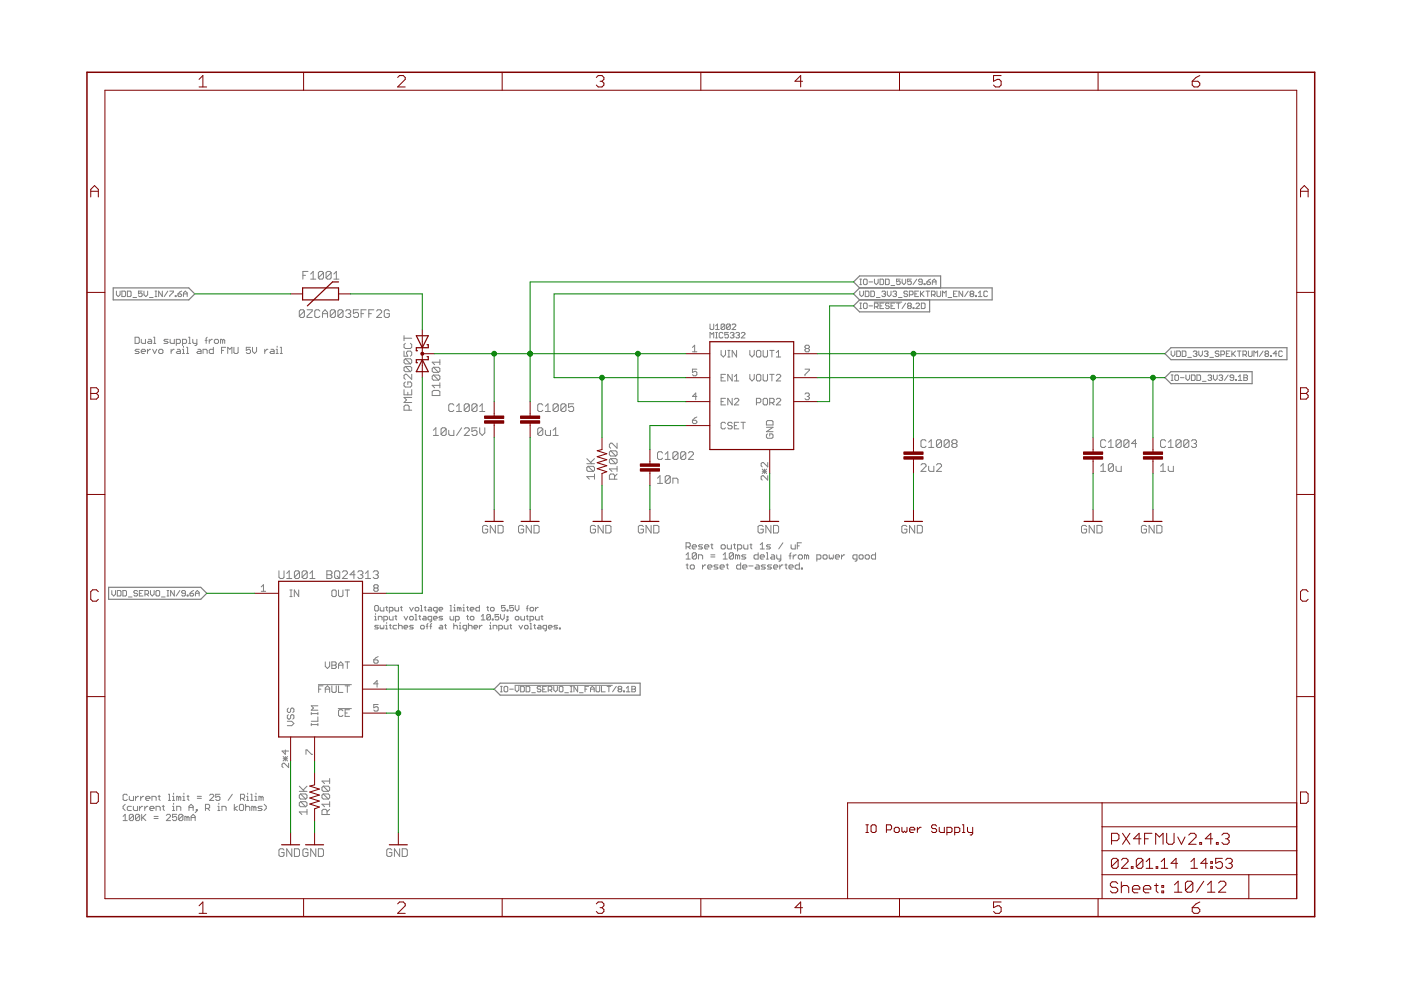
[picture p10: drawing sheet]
<svg xmlns="http://www.w3.org/2000/svg" width="297mm" height="210mm" viewBox="0 0 297 210" stroke-linecap="round" stroke-linejoin="round" font-family="sans-serif">
<g fill="none" stroke="#808080" stroke-width=".21">
<path d="M64.2 58.4h.6M65.3 57.6h-1.1v1.6M65.9 58.1l.5-.5v1.6M65.9 59.2h1.1M68.6 57.8l-.3-.2h-.5l-.3 .2v1.1M68.6 57.8v1.1l-.3 .3h-.5l-.3-.3M68.6 57.8l-1.1 1.1M70.2 57.8l-.2-.2h-.6l-.3 .2v1.1M70.2 57.8v1.1l-.2 .3h-.6l-.3-.3M70.2 57.8l-1.1 1.1M70.8 58.1l.5-.5v1.6M70.8 59.2h1.1"/>
<path d="M182.3 59.2h.4M182.5 59.2v1.1M183.3 59.2h.3l.3 .2v.8l-.3 .1h-.3l-.2-.1v-.8zM184.2 59.8h.8M185.4 59.2v.8l.4 .3 .4-.3v-.8M186.6 59.2h.6l.1 .2v.8l-.1 .1h-.6zM187.7 59.2h.6l.2 .2v.8l-.2 .1h-.6zM190.9 59.2h-.8v.6l.4-.2 .4 .2v.4l-.2 .1h-.4l-.2-.1M191.3 59.2v.8l.3 .3 .4-.3v-.8M193.2 59.2h-.8v.6l.4-.2 .4 .2v.4l-.2 .1h-.4l-.2-.1M194.4 59.2l-.8 1.1M195.5 59.8h-.6l-.1-.2 .1-.4h.4l.2 .2v.8l-.2 .1h-.4l-.1-.1"/>
<path d="M196.5 59.8h.6l.2 .4-.2 .1h-.4l-.2-.1zM197.3 59.2l-.8 .6M197.7 59.8h.8M24.7 61.7v.8l.4 .4 .4-.4v-.8M25.8 61.7h.6l.2 .2v.8l-.2 .2h-.6zM27 61.7h.6l.2 .2v.8l-.2 .2h-.6zM28.2 63.1h.8M28.6 71.5h.7l.2 .2v.9l-.2 .2h-.7zM29.5 74.1h-.6l-.3 .2 .3 .2h.4l.2 .2-.2 .3h-.7M30 71.9v.7l.2 .2h.6v-.9M30 74.5h.8l-.2-.4h-.4l-.2 .2v.4l.2 .3h.4M30.1 61.7h-.7v.6l.3-.2 .4 .2v.4l-.2 .2h-.4l-.1-.2"/>
<path d="M30.5 61.7v.8l.4 .4 .4-.4v-.8M31.3 74.1v.9M31.5 71.9h.4l.3 .3v.6h-.7l-.2-.2 .2-.2h.7M31.7 63.1h.8M31.9 74.1h-.2l-.4 .4M32.4 74.1l.4 .9 .4-.9M32.6 72.8h.4M32.6 71.5h.2v1.3M32.9 62.9h.4M32.9 61.7h.4M33.1 61.7v1.2M33.7 74.3l.2-.2h.4l.2 .2v.4l-.2 .3h-.4l-.2-.3z"/>
<path d="M34.4 61.7v1.2l-.8-1.2v1.2M35.6 61.7l-.8 1.2M35.6 71.9h-.6l-.2 .3 .2 .2h.4l.2 .2-.2 .2h-.6M36 61.7h.8v.2l-.8 .8v.2M36.1 71.9v.7l.2 .2h.7v-.9M36.3 74.1v.9M36.9 74.1h-.2l-.4 .4M37.1 62.7h.2v.2h-.2zM37.4 72.8h.6l.2-.2v-.4l-.2-.3h-.6v1.4M37.6 74.1h.4l.2 .2v.7h-.6l-.2-.3 .2-.2h.6M37.7 62.3h.6l.2 .4-.2 .2h-.4l-.2-.2zM38.5 61.7l-.8 .6"/>
<path d="M38.7 72.8h.6l.3-.2v-.4l-.3-.3h-.6v1.4M38.7 75h.4M38.7 74.1h.2v.9M38.9 62.9v-.8l.4-.4 .4 .4v.8M38.9 73.4v.2M38.9 62.3h.8M39.6 75h.4M39.6 73.6h.2v1.4M40 72.8h.4M40 71.5h.2v1.3M40.9 71.9v.7l.2 .2h.6M41.7 71.9v1.1l-.4 .3"/>
<path d="M42 74.1h.4l.2 .2v.7h-.6l-.3-.3 .3-.2h.6M43.1 75v-.9h.6l.2 .2v.7M43.5 72.2h.4M43.9 71.5l-.2 .2v1.1M44.4 71.9v.9M45 71.9h-.2l-.4 .5M45.2 73.6v1.4h-.6l-.2-.3v-.4l.2-.2h.6M45.4 72.2l.3-.3h.4l.2 .3v.4l-.2 .2h-.4l-.3-.2zM47 74.3h.4M47.2 72.2l-.4-.3v.9M47.2 72.2v.6M47.2 72.2l.2-.3 .2 .3v.6"/>
<path d="M47.9 73.6h-.9v1.4M48.3 75v-1.4l.4 .5 .5-.5v1.4M49.6 73.6v1.1l.2 .3h.4l.3-.3v-1.1M53.1 73.6h-.9v.7l.5-.2 .4 .2v.4l-.2 .3h-.5l-.2-.3M53.5 73.6v.9l.5 .5 .4-.5v-.9M56.1 74.1v.9M56.8 74.1h-.2l-.5 .4M57.4 74.1h.5l.2 .2v.7h-.7l-.2-.3 .2-.2h.7M58.5 75h.5M58.5 74.1h.3v.9M58.8 73.4v.2M59.4 75h.5"/>
<path d="M59.4 73.6h.2v1.4M64.5 66l-.2-.3h-.6l-.2 .3v1M64.5 66v1l-.2 .3h-.6l-.2-.3M64.5 66l-1 1M65.1 65.7h1.1v.3l-1.1 1v.3h1.1M67.8 66l-.3-.3h-.5l-.3 .3v1l.3 .3h.5l.3-.3M68.4 67.3v-1.1l.5-.5 .5 .5v1.1M68.4 66.5h1M71.1 66l-.3-.3h-.5l-.3 .3v1M71.1 66v1l-.3 .3h-.5l-.3-.3M71.1 66l-1.1 1M72.7 66l-.2-.3h-.6l-.3 .3v1"/>
<path d="M72.7 66v1l-.2 .3h-.6l-.3-.3M72.7 66l-1.1 1M73.3 66l.3-.3h.5l.3 .3v.2l-.3 .3M73.8 66.5h.3M74.1 66.5l.3 .3v.2l-.3 .3h-.5l-.3-.3M76 65.7h-1.1v.8l.6-.3h.2l.3 .3v.5l-.3 .3h-.5l-.3-.3M76.6 66.5h.5M77.6 65.7h-1v1.6M78.2 66.5h.5M79.3 65.7h-1.1v1.6M79.8 66l.3-.3h.5l.3 .3v.2l-1.1 1.1h1.1M82.5 66l-.2-.3h-.6l-.2 .3v1l.2 .3h.6l.2-.3v-.5h-.5"/>
<path d="M85.7 71.2v1M85.7 74.4v1.1h.8l-.3-.5v-.3l.3-.3h.5l.3 .3v.5l-.3 .3M85.7 71.7h1.6M85.9 72.8l-.2 .3v.5l.2 .3h1.1l.3-.3v-.5l-.3-.3M85.9 76.1l-.2 .2v.6l.2 .3h1.1M85.9 77.7l-.2 .3v.5l.2 .3h1.1M85.9 76.1h1.1l.3 .2v.6l-.3 .3M85.9 77.7h1.1l.3 .3v.5l-.3 .3M85.9 77.7l1.1 1.1M85.9 76.1l1.1 1.1M87.3 79.4v1l-1.1-1h-.3l-.2 .2v.6l.2 .2M91.9 77.9l-.3 .2v.6l.3 .3h1.1"/>
<path d="M91.9 77.9h1.1l.3 .2v.6l-.3 .3M91.9 79.5h1.1l.3 .3v.5l-.3 .3M91.9 79.5l-.3 .3v.5l.3 .3h1.1M91.9 79.5l1.1 1.1M91.9 77.9l1.1 1.1M93.3 76.2v1.1M93.3 76.8h-1.7l.6 .5M146.8 73.7l.5-.5v1.4M146.8 74.6h.9M147.7 78.3h-.9v.7l.5-.3 .4 .3v.4l-.2 .3h-.5l-.2-.3M150.5 68.7v1l.2 .2h.4l.2-.2v-1M150.5 71.6v-1.1l.4 .4 .4-.4v1.1"/>
<path d="M151.7 69.1l.4-.4v1.2M151.7 71.6h.4M151.7 70.5h.4M151.7 69.9h.8M151.9 70.5v1.1M152.9 74.3v.9l.5 .5 .4-.5v-.9M153.3 70.7l-.2-.2h-.4l-.2 .2v.8l.2 .1h.4l.2-.1M153.7 68.9l-.2-.2h-.4l-.2 .2v.8M153.7 68.9v.8l-.2 .2h-.4l-.2-.2M153.7 68.9l-.8 .8M153.8 79.4h-.9v1.4h.9M154.3 74.3h.5"/>
<path d="M154.3 75.7h.5M154.4 70.5h-.7v.6l.4-.2 .3 .2v.4l-.2 .1h-.3l-.2-.1M154.5 74.3v1.4M154.8 68.9l-.2-.2h-.4l-.1 .2v.8M154.8 70.7l.2-.2h.4l.2 .2-.2 .4M154.8 68.9v.8l-.2 .2h-.4l-.1-.2M154.8 68.9l-.7 .8M155.2 68.9l.2-.2h.4l.2 .2v.2l-.8 .8h.8M155.2 71.1h.2M155.2 79.4v1.4l-.9-1.4v1.4M155.4 71.1l.2 .2-.2 .3h-.4l-.2-.1M155.7 79.8l.5-.4v1.4"/>
<path d="M156 70.7l.2-.2h.4l.2 .2-.2 .4M156.2 74.3v1.4l-1-1.4v1.4M156.4 71.1h.2M156.6 71.1l.2 .2-.2 .3h-.4l-.2-.1M157.2 70.7l.2-.2h.4l.1 .2v.2l-.7 .7h.7M159 74.3v.9l.4 .5 .5-.5v-.9M159 79.4v.9l.4 .5 .5-.5v-.9M160.6 74.3h.5l.2 .2v1l-.2 .2h-.5l-.2-.2v-1zM160.6 79.4h.5l.2 .2v.9l-.2 .3h-.5l-.2-.3v-.9zM161.8 74.3v1.2l.2 .2h.5l.2-.2v-1.2M161.8 79.4v1.1l.2 .3h.5l.2-.3v-1.1M163.2 74.3h.9"/>
<path d="M163.2 79.4h.9M163.7 74.3v1.4M163.7 79.4v1.4M164.6 74.8l.5-.5v1.4M164.6 79.6l.2-.2h.5l.2 .2v.2l-.9 1h.9M164.6 75.7h.9M170.7 78.3h.9v.2l-.9 .9v.3M170.9 73.9h.5M170.9 73.9l-.2 .2 .2 .5h.5l.2-.2-.2-.5M170.9 73.9l-.2-.2 .2-.5h.5l.2 .2-.2 .5M182.3 60.3h.4M182.3 61.7v.8l.4 .4 .4-.4v-.8"/>
<path d="M182.3 65.4h.4M182.3 64.3h.4M182.5 64.3v1.1M183.3 64.3h.3l.3 .2v.7l-.3 .2h-.3l-.2-.2v-.7zM183.5 61.7h.5l.2 .2v.8l-.2 .2h-.5zM184.2 64.9h.8M184.6 61.7h.6l.2 .2v.8l-.2 .2h-.6zM185.4 64.1h5.8M185.4 65h.6l.2-.1v-.4l-.2-.2h-.6v1.1M185.8 65l.4 .4M185.8 63.1h.8M186.6 64.9h.4"/>
<path d="M187 61.9l.2-.2h.4l.1 .2-.1 .4M187.3 64.3h-.7v1.1h.7M187.3 62.3h.3M187.6 62.3l.1 .2-.1 .4h-.4l-.2-.2M188.1 61.7v.8l.4 .4 .4-.4v-.8M188.5 64.5l-.2-.2h-.4l-.2 .2 .2 .4h.4l.2 .1-.2 .4h-.4l-.2-.2M188.9 60.5h.8M188.9 64.9h.4M189.3 61.9l.2-.2h.4l.2 .2-.2 .4M189.7 64.3h-.8v1.1h.8M189.7 62.3h.2M189.9 62.3l.2 .2-.2 .4h-.4l-.2-.2"/>
<path d="M190.1 64.3h.8M190.5 64.3v1.1M190.5 63.1h.8M192 64.3l-.7 1.1M192.4 61.9l-.2-.2h-.4l-.2 .4 .2 .2h.4l.2 .4-.2 .2h-.4l-.2-.2M192.6 64.9l-.2-.3 .2-.3h.4l.2 .2-.2 .4M192.6 64.9l-.2 .1 .2 .4h.4l.2-.2-.2-.3M192.6 64.9h.4M192.8 62.5h.6l.2-.2v-.4l-.2-.2h-.6v1.2M193.6 65.2h.2v.2h-.2zM194 62.3h.4M194.2 64.5l.2-.2h.4l.1 .2v.1l-.7 .8h.7"/>
<path d="M194.8 61.7h-.8v1.2h.8M195.2 61.7v1.2M195.3 64.3h.6l.2 .2v.7l-.2 .2h-.6zM195.3 62.3l.6 .6M195.9 60.2h.2v.1h-.2zM195.9 61.7l-.7 .8M196.3 61.7h.8M196.7 61.7v1.2M197.5 62.5h.6l.2-.2v-.4l-.2-.2h-.6v1.2M197.7 60.3v-.7l.4-.4 .4 .4v.7M197.9 62.5l.4 .4M198.6 61.7v1l.3 .2h.3l.2-.2v-1"/>
<path d="M199.8 62.9v-1.2l.4 .4 .4-.4v1.2M201 63.1h.8M202.2 62.3h.3M202.9 61.7h-.7v1.2h.7M204.1 61.7v1.2l-.8-1.2v1.2M205.3 61.7l-.8 1.2M205.9 62.3l-.2 .2 .2 .4h.3l.3-.2-.3-.4M205.9 62.3l-.2-.2 .2-.4h.3l.3 .2-.3 .4M205.9 62.3h.3M206.8 62.7h.2v.2h-.2zM207.4 62.9h.8M207.4 62.1l.4-.4v1.2"/>
<path d="M209.4 61.9l-.2-.2h-.4l-.2 .2v.8l.2 .2h.4l.2-.2M248.3 79.5h.4M248.3 74.4v.8l.4 .4 .4-.4v-.8M248.5 79.5v1.2M249.1 79.7l.2-.2h.4l.2 .2v.8l-.2 .2h-.4l-.2-.2zM249.5 74.4h.6l.2 .2v.8l-.2 .2h-.6zM250.7 74.4h.5l.2 .2v.8l-.2 .2h-.5zM251.4 79.5v.8l.4 .4 .4-.4v-.8M251.8 75.8h.8M252.6 79.5h.6l.2 .2v.8l-.2 .2h-.6zM253 74.6l.2-.2h.4l.2 .2-.2 .4M253.4 75h.2"/>
<path d="M253.6 75l.2 .2-.2 .4h-.4l-.2-.2M253.8 79.5h.6l.2 .2v.8l-.2 .2h-.6zM254.2 74.4v.8l.4 .4 .3-.4v-.8M255.3 74.6l.2-.2h.4l.2 .2-.2 .4M255.7 75h.2M255.9 75l.2 .2-.2 .4h-.4l-.2-.2M256.1 79.7l.2-.2h.4l.2 .2-.2 .4M256.5 75.8h.8M257.3 79.5v.8l.4 .4 .4-.4v-.8M258.4 74.6l-.1-.2h-.4l-.2 .2 .2 .4h.4l.1 .2-.1 .4h-.4l-.2-.2M258.4 79.7l.2-.2h.4l.2 .2-.2 .4M258.8 75.2h.6l.2-.2v-.4l-.2-.2h-.6v1.2"/>
<path d="M260 75h.4M260.4 79.5l-.8 1.2M260.8 74.4h-.8v1.2h.8M261.2 74.4v1.2M261.4 75l.6 .6M262 74.4l-.8 .8M262.3 74.4h.8M262.6 79.9l.3-.4v1.2M262.7 74.4v1.2M263.5 75.2h.6l.2-.2v-.4l-.2-.2h-.6v1.2M263.7 79.5h.6l.2 .2-.2 .4 .2 .4-.2 .2h-.6zM263.9 75.2l.4 .4"/>
<path d="M264.7 74.4v1l.2 .2h.4l.2-.2v-1M265.9 75.6v-1.2l.3 .4 .4-.4v1.2M267.8 74.4l-.8 1.2M268.4 75l-.2-.2 .2-.4h.4l.2 .2-.2 .4M268.4 75l-.2 .2 .2 .4h.4l.2-.2-.2-.4M268.4 75h.4M269.4 75.4h.2v.2h-.2zM270.7 75h-.8l.6-.6v1.2M271.9 74.6l-.2-.2h-.4l-.2 .2v.8l.2 .2h.4l.2-.2M85.7 82.6v1.1h1.6v-1.1M85.9 81l-.2 .3v.5l.2 .3h1.1l.3-.3v-.5l-.3-.3h-.5v.5M86.5 83.2v.5"/>
<path d="M86.7 87v-.8l-.2-.3h-.6l-.2 .3v.8h1.6M87.3 84.3h-1.6l.5 .5-.5 .5h1.6M91.6 83.1l.3-.3h1.1l.3 .3v.8h-1.7zM91.9 91.2l.5-.5v1.6M91.9 92.3h1.1M93.3 81.7h-1.7l.6 .5M93.3 81.2v1M94.6 91v1.1l-.3 .2h-.5l-.3-.2M94.6 91l-.3-.3h-.5l-.3 .3v1.1M94.6 91l-1.1 1.1M95.1 91.2v.9l.3 .2h.8v-1.1M96.2 85.9l-.2-.3h-.6l-.3 .3v1.1l.3 .2h.6l.2-.2"/>
<path d="M96.8 87.2h1.1M96.8 86.1l.5-.5v1.6M97.9 90.7l-1.1 1.6M98.4 91l.3-.3h.5l.3 .3v.2l-1.1 1.1h1.1M99.5 85.9v1.1l-.3 .2h-.5l-.3-.2M99.5 85.9l-.3-.3h-.5l-.3 .3v1.1M99.5 85.9l-1.1 1.1M101.1 85.9l-.2-.3h-.6l-.2 .3v1.1M101.1 90.7h-1v.8l.5-.3h.3l.2 .3v.6l-.2 .2h-.6l-.2-.2M101.1 85.9v1.1l-.2 .2h-.6l-.2-.2M101.1 85.9l-1 1.1M101.7 90.7v1.1l.5 .5 .6-.5v-1.1"/>
<path d="M101.7 87.2h1.1M101.7 86.1l.5-.5v1.6M115.1 91v1.1l-.3 .2h-.5l-.3-.2M115.1 91l-.3-.3h-.5l-.3 .3v1.1M115.1 85.9l-.3-.3h-.5l-.3 .3v1.1l.3 .2h.5l.3-.2M115.1 91l-1.1 1.1M115.6 91.2v.9l.3 .2h.8v-1.1M115.6 87.2h1.1M115.6 86.1l.6-.5v1.6M117.3 92.3h1.1M117.3 91.2l.5-.5v1.6M118.4 85.9l-.3-.3h-.6l-.2 .3v1.1"/>
<path d="M118.4 85.9v1.1l-.3 .2h-.6l-.2-.2M118.4 85.9l-1.1 1.1M120 85.9l-.3-.3h-.5l-.3 .3v1.1M120 85.9v1.1l-.3 .2h-.5l-.3-.2M120 85.9l-1.1 1.1M121.6 85.6h-1.1v.8l.6-.3h.3l.2 .3v.6l-.2 .2h-.6l-.3-.2M124.4 98.3h1.6M124.4 97.2l1.1 1.1M124.7 98.9l-.3 .2v.6l.3 .2h1.1M124.7 98.9h1.1l.2 .2v.6l-.2 .2M124.7 98.9l1.1 1M126 97.2l-.8 .8"/>
<path d="M129.5 95.6l-.3 .3v.5l.3 .3h1.1M129.5 97.2l-.3 .3v.5l.3 .3h1.1M129.5 97.2h1.1l.2 .3v.5l-.2 .3M129.5 95.6h1.1l.2 .3v.5l-.2 .3M129.5 97.2l1.1 1.1M129.5 95.6l1.1 1.1M130.8 94v1l-1-1h-.3l-.3 .2v.6l.3 .2M130.8 99.4h-1.6l.6 .5M130.8 98.9v1M140.5 96.1l-.3-.3h-.5l-.3 .3v1l.3 .3h.5l.3-.3M141 97.4h1.1M141 96.3l.6-.5v1.6"/>
<path d="M143.7 96.1l-.2-.3h-.6l-.2 .3v1M143.7 96.1v1l-.2 .3h-.6l-.2-.3M143.7 96.1l-1 1M145.4 96.1l-.3-.3h-.5l-.3 .3v1M145.4 96.1v1l-.3 .3h-.5l-.3-.3M145.4 96.1l-1.1 1M145.9 96.1l.3-.3h.5l.3 .3v.2l-1.1 1.1h1.1M146.8 89.1h.7l.2 .5-.2 .2h-.5l-.2-.2zM147.7 84.1h-.9l.7-.8v1.5M147.7 88.4l-.9 .7M152.9 80.1h.5M152.9 85.2h.5"/>
<path d="M153.8 84.5h-.9v1.4h.9M153.8 89.8l-.2-.3h-.5l-.2 .3v.9l.2 .2h.5l.2-.2M155.2 84.5v1.4l-.9-1.4v1.4M155.2 89.8l-.2-.3h-.5l-.2 .5 .2 .2h.5l.2 .5-.2 .2h-.5l-.2-.2M155.7 80.8h.9M155.7 84.7l.2-.2h.5l.2 .2v.2l-.9 1h.9M155.7 90.2h.5M156.6 89.5h-.9v1.4h.9M157.1 89.5h.9M157.6 89.5v1.4M160.4 85.4h.7l.2-.2v-.5l-.2-.2h-.7v1.4M161.6 99.5l.9 .9"/>
<path d="M161.6 99.9h.9M162 84.5h.5l.2 .2v.9l-.2 .3h-.5l-.2-.3v-.9zM162.1 99.5v.9M162.5 90.6h1.4l-1.4 .9h1.4M162.5 99.5l-.9 .9M162.7 92l-.2 .2v.5l.2 .2h1l.2-.2v-.5l-.2-.2h-.5v.5M162.7 89.2h1l.2 .2v.7h-1.4v-.7zM162.8 98.1v.9l-1-.9-.4 .2v.5l.2 .2M163.2 85.4h.7l.2-.2v-.5l-.2-.2h-.7v1.4M163.7 85.4l.4 .5M164.6 84.7l.2-.2h.5l.2 .2v.2l-.9 1h.9M170.7 83.6l.2-.3h.5l.2 .3-.2 .5"/>
<path d="M171.1 84.1h.3M171.4 84.1l.2 .2-.2 .5h-.5l-.2-.3M195.3 98.6l.2-.3h.6l.2 .3v.2l-1 1.1h1M196.3 93.5l-.2-.3h-.6l-.2 .3v1.1l.2 .3h.6l.2-.3M196.9 98.8v.9l.3 .2h.8v-1.1M196.9 94.9h1.1M196.9 93.8l.5-.6v1.7M198.5 98.6l.3-.3h.5l.3 .3v.2l-1.1 1.1h1.1M199.6 93.5v1.1l-.3 .3h-.5l-.3-.3M199.6 93.5l-.3-.3h-.5l-.3 .3v1.1M199.6 93.5l-1.1 1.1M201.3 93.5l-.3-.3h-.6l-.2 .3v1.1"/>
<path d="M201.3 93.5v1.1l-.3 .3h-.6l-.2-.3M201.3 93.5l-1.1 1.1M202.1 94l-.3-.2v-.3l.3-.3h.5l.3 .3v.3l-.3 .2M202.1 94l-.3 .3v.3l.3 .3h.5l.3-.3v-.3l-.3-.3M202.1 94h.5M233.4 99.9h1M233.4 98.8l.5-.5v1.6M234.4 93.5l-.2-.3h-.6l-.2 .3v1.1l.2 .3h.6l.2-.3M235 94.9h1.1M235 93.8l.5-.6v1.7M236.1 98.6v1.1l-.3 .2h-.5l-.3-.2M236.1 98.6l-.3-.3h-.5l-.3 .3v1.1"/>
<path d="M236.1 98.6l-1.1 1.1M236.6 98.8v.9l.3 .2h.8v-1.1M237.7 93.5l-.3-.3h-.5l-.3 .3v1.1M237.7 93.5v1.1l-.3 .3h-.5l-.3-.3M237.7 93.5l-1.1 1.1M239.4 93.5l-.3-.3h-.6l-.2 .3v1.1M239.4 93.5v1.1l-.3 .3h-.6l-.2-.3M239.4 93.5l-1.1 1.1M241 94h-1.1l.8-.8v1.7M246.1 98.8l.5-.5v1.6M246.1 99.9h1M247.1 93.5l-.2-.3h-.6l-.2 .3v1.1l.2 .3h.6l.2-.3"/>
<path d="M247.7 98.8v.9l.3 .2h.8v-1.1M247.7 94.9h1.1M247.7 93.8l.5-.6v1.7M248.3 80.7h.4M250.3 80.1h.7M250.4 93.5l-.3-.3h-.5l-.3 .3v1.1M250.4 93.5v1.1l-.3 .3h-.5l-.3-.3M250.4 93.5l-1.1 1.1M252.1 93.5l-.3-.3h-.6l-.2 .3v1.1M252.1 93.5v1.1l-.3 .3h-.6l-.2-.3M252.1 93.5l-1.1 1.1M252.6 93.5l.3-.3h.5l.3 .3v.3l-.3 .2"/>
<path d="M253.2 94h.2M253.4 94l.3 .3v.3l-.3 .3h-.5l-.3-.3M254.9 80.9h.8M256.5 80.1h.2M256.7 80.1l.2 .2-.2 .4h-.4l-.2-.2M258.8 80.1h.2M259 80.1l.2 .2-.2 .4h-.4l-.2-.2M261.6 80.1h-.6l-.2-.2 .2-.4h.4l.2 .2v.8l-.2 .2h-.4l-.2-.2M262 80.5h.1v.2h-.1zM262.6 80.7h.7M263.7 80.1h.6M103.4 111.7l-.3-.3h-.5l-.3 .3v1.1l.3 .2h.5l.3-.2v-.6h-.5"/>
<path d="M105 111.4v1.6l-1.1-1.6v1.6M105.6 111.4h.8l.3 .3v1.1l-.3 .2h-.8zM111 111.7l-.3-.3h-.5l-.3 .3v1.1l.3 .2h.5l.3-.2v-.6h-.5M112.6 111.4v1.6l-1-1.6v1.6M113.2 111.4h.8l.3 .3v1.1l-.3 .2h-.8zM126 101h-1.6l.5 .6M126 100.5v1.1M126.3 111.7l-.3-.3h-.5l-.3 .3v1.1l.3 .2h.5l.3-.2v-.6h-.6M127.9 111.4v1.6l-1.1-1.6v1.6M128.4 111.4h.9l.2 .3v1.1l-.2 .2h-.9zM130.3 101.6v-.8l-.3-.3h-.5l-.3 .3v.8h1.6M130.8 100.5l-.5 .5"/>
<path d="M136.4 111.7l-.3-.3h-.5l-.3 .3v1.1l.3 .2h.5l.3-.2v-.6h-.5M138 111.4v1.6l-1-1.6v1.6M138.6 111.4h.8l.3 .3v1.1l-.3 .2h-.8zM139.4 101.4l.5-.5v1.6M139.4 102.5h1.1M142.1 101.1v1.1l-.3 .3h-.5l-.3-.3M142.1 101.1l-.3-.2h-.5l-.3 .2v1.1M142.1 101.1l-1.1 1.1M142.7 102.5v-1.1h.8l.2 .3v.8M145.5 116h.6l.2-.3v-.4l-.2-.2h-.6v1.3M145.5 117.6l.4-.4v1.3M145.5 118.5h.8"/>
<path d="M145.5 119.8h.4M145.7 119.5v.9l.2 .2M145.9 116l.4 .4M146.3 120l.3-.2h.4l.2 .2v.4l-.2 .2h-.4l-.3-.2zM146.8 116h.9l-.3-.5h-.4l-.2 .2v.5l.2 .2h.4M147.7 117.4l-.3-.2h-.4l-.2 .2v.9M147.7 117.4v.9l-.3 .2h-.4l-.2-.2M147.7 117.4l-.9 .9M148.1 118.5v-.9h.6l.3 .3v.6M148.9 119.8v.8M149 115.5h-.7l-.2 .2 .9 .5-.3 .2h-.6M149.4 116h.9l-.2-.5h-.5l-.2 .2v.5l.2 .2h.5"/>
<path d="M149.6 119.8h-.2l-.5 .4M150.7 115.5h.5M150.7 117.6h.9M150.7 118.1h.9M150.9 115.3v.9l.3 .2M152.2 119.8h-.6l-.2 .2 .2 .2h.4l.2 .2-.2 .2h-.6M153.1 115.5h.4l.3 .2v.5l-.3 .2h-.4l-.2-.2v-.5zM153.3 117.6l.5-.4v1.3M153.3 118.5h.9M154 119.8h.4M154.2 115.5v.7l.2 .2h.7v-.9M154.2 119.5v.9l.2 .2"/>
<path d="M155.5 115.5h.4M155.5 117.4v.9l-.2 .2h-.4l-.3-.2M155.5 117.4l-.2-.2h-.4l-.3 .2v.9M155.5 117.4l-.9 .9M155.7 115.3v.9l.2 .2M156.4 116.4h.6l.3-.2v-.5l-.3-.2h-.6v1.3M156.4 117.9v.6M156.4 117.9l-.5-.3v.9M156.4 117.9l.2-.3 .2 .3v.6M157 119.3v1.3h-.6l-.2-.2v-.4l.2-.2h.6M157.7 115.5v.7l.2 .2h.7v-.9M158.1 117.6h-.6l-.3 .3 .9 .4-.2 .2h-.7"/>
<path d="M158.8 120h.9M159 115.5h.4M159.2 115.3v.9l.2 .2M160.3 119.8h.4l.3 .2v.6h-.7l-.2-.2 .2-.2h.7M160.7 117.2v1.3h-.6l-.2-.2v-.4l.2-.3h.6M161.2 116.4h.9M161.2 115.5l.4-.4v1.3M161.2 118.1h.9l-.3-.5h-.4l-.2 .3v.4l.2 .2h.4M161.8 111.7l-.3-.3h-.5l-.3 .3v1.1l.3 .2h.5l.3-.2v-.6h-.5M162.3 119.8h-.7l-.2 .2 .2 .2h.5l.2 .2-.2 .2h-.7M162.5 118.5h.4M162.5 117.2h.2v1.3"/>
<path d="M162.8 100.9v.9l-1-.9-.4 .2v.5l.2 .2M163.4 115.5h-.7l-.2 .2 .2 .3h.5l.2 .2-.2 .2h-.7M163.4 111.4v1.6l-1-1.6v1.6M163.6 117.6h.4l.2 .3v.6h-.6l-.2-.2 .2-.2h.6M163.6 119.8h-.7l-.2 .2 .2 .2h.5l.2 .2-.2 .2h-.7M164 111.4h.8l.3 .3v1.1l-.3 .2h-.8zM164.7 117.6v.7l.2 .2h.6M165.3 119.8v.8M165.5 117.6v1.1l-.4 .3M166 115.1l-.9 1.3M166 119.8h-.2l-.5 .4M166.4 119.8h.5"/>
<path d="M166.6 119.5v.9l.3 .2M167.3 117.9h.4M167.7 115.5v.7l.2 .2h.7v-.9M167.7 117.2l-.2 .2v1.1M168.2 117.6v.9M168.8 117.6h-.2l-.4 .5M169 115.7h.5M169.2 117.9l.3-.3h.4l.2 .3v.4l-.2 .2h-.4l-.3-.2zM169.5 119.3v1.3h-.7l-.2-.2v-.4l.2-.2h.7M169.9 115.1h-.9v1.3M171 117.9l-.4-.3v.9M171 117.9v.6"/>
<path d="M171 117.9l.2-.3 .2 .3v.6M173.2 118.5h.6l.3-.2v-.4l-.3-.3h-.6v1.4M174.5 117.9l.2-.3h.5l.2 .3v.4l-.2 .2h-.5l-.2-.2zM175.8 117.6v.7l.2 .2 .2-.2 .3 .2 .2-.2v-.7M177.1 118.1h.9l-.2-.5h-.5l-.2 .3v.4l.2 .2h.5M178.4 117.6v.9M179.1 117.6h-.2l-.5 .5M181.7 118.5h-.7l-.2-.2v-.4l.2-.3h.7v1.1l-.4 .3M182.1 117.9l.3-.3h.4l.2 .3v.4l-.2 .2h-.4l-.3-.2zM183.4 117.9l.3-.3h.4l.2 .3v.4l-.2 .2h-.4l-.3-.2zM185.6 117.2v1.3h-.6l-.3-.2v-.4l.3-.3h.6M192.3 111.7l-.3-.3h-.5l-.3 .3v1.1l.3 .2h.5l.3-.2v-.6h-.6"/>
<path d="M193.9 111.4v1.6l-1.1-1.6v1.6M194.5 111.4h.8l.3 .3v1.1l-.3 .2h-.8zM230.4 111.7l-.3-.3h-.5l-.3 .3v1.1l.3 .2h.5l.3-.2v-.6h-.6M232 111.4v1.6l-1.1-1.6v1.6M232.6 111.4h.8l.3 .3v1.1l-.3 .2h-.8zM243.1 111.7l-.3-.3h-.5l-.3 .3v1.1l.3 .2h.5l.3-.2v-.6h-.6M244.7 111.4v1.6l-1.1-1.6v1.6M245.3 111.4h.8l.3 .3v1.1l-.3 .2h-.8zM23.7 125.2v.8l.4 .4 .4-.4v-.8M24.9 125.2h.6l.2 .2v.8l-.2 .2h-.6zM26.1 125.2h.5l.2 .2v.8l-.2 .2h-.5zM27.2 126.6h.8"/>
<path d="M29.2 125.4l-.2-.2h-.4l-.2 .2 .2 .4h.4l.2 .2-.2 .4h-.4l-.2-.2M29.5 125.8h.5M30.3 125.2h-.8v1.2h.8M30.7 126h.6l.2-.2v-.4l-.2-.2h-.6v1.2M31.1 126l.4 .4M31.9 125.2v.8l.4 .4 .4-.4v-.8M33.3 125.2h.4l.1 .2v.8l-.1 .2h-.4l-.2-.2v-.8zM34.2 126.6h.8M35.4 126.4h.4M35.4 125.2h.4M35.6 125.2v1.2M37 125.2v1.2l-.8-1.2v1.2"/>
<path d="M38.1 125.2l-.7 1.2M39.3 125.8h-.6l-.2-.2 .2-.4h.4l.2 .2v.8l-.2 .2h-.4l-.2-.2M39.7 126.2h.2v.2h-.2zM40.3 125.8h.6l.2 .4-.2 .2h-.4l-.2-.2zM41.1 125.2l-.8 .6M41.4 125.8h.8M41.4 126.4v-.8l.4-.4 .4 .4v.8M55.4 124.4l.5-.4v1.4M55.4 125.4h.9M59.1 121v1.4l.3 .3h.6l.2-.3v-1.4M60.8 122.7h1.1M60.8 121.6l.5-.6v1.7"/>
<path d="M61.5 126.5h.4M61.5 125.1h.4M61.7 125.1v1.4M63.3 125.1v1.4l-.9-1.4v1.4M63.5 121.3l-.3-.3h-.5l-.3 .3v1.1M63.5 121.3v1.1l-.3 .3h-.5l-.3-.3M63.5 121.3l-1.1 1.1M65.1 121.3l-.2-.3h-.6l-.2 .3v1.1M65.1 121.3v1.1l-.2 .3h-.6l-.2-.3M65.1 121.3l-1 1.1M65.7 122.7h1.1M65.7 121.6l.5-.6v1.7"/>
<path d="M69.3 121h.8l.3 .3v.3l-.3 .3 .3 .2v.3l-.3 .3h-.8zM69.3 121.9h.8M70.4 125.3l.2-.2h.5l.2 .2v1l-.2 .2h-.5l-.2-.2zM71.2 121h.6l.2 .3v1.1l-.2 .3h-.6l-.2-.3v-1.1zM71.5 122.1l.5 .6M71.8 125.1v1.2l.2 .2h.5l.2-.2v-1.2M72.6 121.3l.3-.3h.5l.3 .3v.3l-1.1 1.1h1.1M73.2 125.1h.9M73.6 125.1v1.4M75.3 121.9h-1.1l.8-.9v1.7M75.9 121.3l.2-.3h.6l.2 .3v.3l-.2 .3M76.4 121.9h.3"/>
<path d="M76.7 121.9l.2 .2v.3l-.2 .3h-.6l-.2-.3M77.5 122.7h1.1M77.5 121.6l.5-.6v1.7M79.1 121.3l.3-.3h.5l.3 .3v.3l-.3 .3M79.2 139.9h.7l.3 .5-.3 .2h-.4l-.3-.2zM79.4 130.7h.2v.7M79.4 131.4h.4M79.5 124.7l-.3-.3 .3-.4h.4l.3 .2-.3 .5M79.5 124.7l-.3 .2 .3 .5h.4l.3-.3-.3-.4M79.5 124.7h.4M79.6 128.4h.4l.2 .2v.7l-.2 .2h-.4l-.2-.2v-.7zM79.6 130.1v.2"/>
<path d="M79.7 121.9h.2M79.9 121.9l.3 .2v.3l-.3 .3h-.5l-.3-.3M80.2 139.2l-1 .7M80.2 131.4v-.7h.6l.2 .2v.5M80.2 132.6h-.6l-.2 .2 .2 .2h.4l.2 .2-.2 .1h-.6M80.6 128.8v.5l.2 .2h.6v-.7M80.6 132.6v.6l.2 .1 .2-.1 .2 .1 .2-.1v-.6M81.4 131.4h.6l.2-.1v-.4l-.2-.2h-.6v1.1M81.8 132.6h.2v.7M81.8 128.8h.4M81.8 133.3h.4M82 128.6v.7l.2 .2"/>
<path d="M82 132v.2M82.5 129.5h.6l.2-.2v-.3l-.2-.2h-.6v1.1M82.5 130.7v.6l.2 .1h.6v-.7M82.5 132.6h.5M82.7 132.4v.8l.3 .1M83.7 128.8v.5l.2 .2h.6v-.7M83.7 130.7h.4M83.9 130.5v.8l.2 .1M84.1 132.6h-.6l-.2 .2v.4l.2 .1h.6M84.5 132.2v1.1M84.5 132.8l.2-.2h.4l.2 .2v.5M84.9 128.8h.4"/>
<path d="M85.1 128.6v.7l.2 .2M85.7 130.7l.4 .7 .3-.7M85.7 133h.7l-.1-.4h-.4l-.2 .2v.4l.2 .1h.4M86.8 128.8l.4 .7 .4-.7M87 130.7h.4l.2 .2v.4l-.2 .1h-.4l-.2-.1v-.4zM87.6 132.6h-.6l-.2 .2 .2 .2h.4l.2 .2-.2 .1h-.6M88 129l.2-.2h.4l.2 .2v.3l-.2 .2h-.4l-.2-.2zM88 131.4h.4M88 130.3h.2v1.1M88.8 130.7h.4M89 130.5v.8l.2 .1M89.2 128.4h.2v1.1"/>
<path d="M89.2 129.5h.4M89.2 132.8l.2-.2h.4l.2 .2v.4l-.2 .1h-.4l-.2-.1zM89.8 130.7h.3l.2 .2v.5h-.5l-.2-.1 .2-.2h.5M90 128.8h.3M90.1 128.6v.7l.2 .2M90.3 132.8h.4M90.7 132.2l-.1 .2v.9M90.9 128.8h.4l.2 .2v.5h-.6l-.2-.2 .2-.1h.6M91.1 132.8h.4M91.5 131.4h-.6l-.2-.1v-.4l.2-.2h.6v1l-.4 .1M91.5 132.2l-.2 .2v.9M91.9 131.1h.8l-.2-.4h-.4l-.2 .2v.4l.2 .1h.4"/>
<path d="M92.7 129.5h-.6l-.2-.2v-.3l.2-.2h.6v1l-.4 .1M93.1 129.2h.8l-.2-.4h-.4l-.2 .2v.3l.2 .2h.4M93.3 132.6h.4l.2 .2v.5h-.6l-.2-.1 .2-.2h.6M93.9 130.7h-.6l-.2 .2 .2 .2h.4l.2 .2-.2 .1h-.6M94.3 132.6h.3M94.4 132.4v.8l.2 .1M95.4 128.4h.2v1.1M95.4 129.5h.4M95.4 130.7v.6l.2 .1h.6v-.7M96.2 129.5h.4M96.2 128.8h.2v.7M96.2 132.8l.2-.2h.4l.2 .2v.5"/>
<path d="M96.2 132.2v1.1M96.4 128.2v.2M96.6 131.4h.6l.2-.1v-.4l-.2-.2h-.6v1.1M97.4 129l-.4-.2v.7M97.4 129v.5M97.4 129l.2-.2 .1 .2v.5M97.4 133.3h.3M97.4 132.6h.2v.7M97.6 132v.2M98.1 129.5h.4M98.1 128.8h.2v.7M98.3 128.2v.2"/>
<path d="M98.9 128.8h.4M98.9 130.7h.4M98.9 133.3h-.6l-.2-.1v-.4l.2-.2h.6v1l-.4 .2M99.1 128.6v.7l.2 .2M99.1 130.5v.8l.2 .1M99.3 132.8l.2-.2h.4l.2 .2v.5M99.3 132.2v1.1M99.7 129.2h.8l-.2-.4h-.4l-.2 .2v.3l.2 .2h.4M99.7 130.9l.2-.2h.4l.2 .2v.4l-.2 .1h-.4l-.2-.1zM100.5 133h.8l-.2-.4h-.4l-.2 .2v.4l.2 .1h.4M101.6 128.4v1.1h-.5l-.2-.2v-.3l.2-.2h.5M101.6 132.6v.7"/>
<path d="M102 131.4h.8M102 130.7l.4-.4v1.1M102.2 132.6l-.6 .4M103.2 128.8h.4M103.4 128.6v.7l.2 .2M103.8 132.6h.2v.7M103.8 133.3h.4M104 129l.2-.2h.4l.2 .2v.3l-.2 .2h-.4l-.2-.2zM104 130.5v.8l-.2 .1h-.4l-.2-.1M104 132v.2M104 130.5l-.2-.2h-.4l-.2 .2v.8M104 130.5l-.8 .8"/>
<path d="M104.4 131.3h.2v.1h-.2zM104.6 133.3v-.7h.6l.1 .2v.5M105.7 130.3h-.7v.6l.3-.2 .4 .2v.4l-.1 .1h-.4l-.2-.1M105.7 133.3h.6l.2-.1v-.4l-.2-.2h-.6v1.2M106.1 130.3v.8l.4 .3 .4-.3v-.8M106.9 132.6v.6l.2 .1h.6v-.7M107.1 128.4h-.8v.6l.4-.2 .4 .2v.3l-.2 .2h-.4l-.2-.2M107.5 129.3h.2v.2h-.2zM107.5 130.7h.2v.2h-.2zM107.5 131.3h.2v.1h-.2zM107.7 131.4l-.4 .4M108.1 132.6h.4"/>
<path d="M108.3 132.4v.8l.2 .1M108.9 128.4h-.8v.6l.4-.2 .4 .2v.3l-.2 .2h-.4l-.2-.2M109.2 128.4v.8l.4 .3 .4-.3v-.8M109.2 130.9l.3-.2h.3l.2 .2v.4l-.2 .1h-.3l-.3-.1zM110 132.6l.4 .7 .4-.7M110.4 130.7v.6l.2 .1h.6v-.7M111.2 132.8l.2-.2h.4l.2 .2v.4l-.2 .1h-.4l-.2-.1zM111.6 129h.4M111.6 130.7h.4M111.8 130.5v.8l.2 .1M112 128.4l-.2 .2v.9M112.4 129l.2-.2h.3l.3 .2v.3l-.3 .2h-.3l-.2-.2z"/>
<path d="M112.4 131.4h.5l.3-.1v-.4l-.3-.2h-.5v1.1M112.4 133.3h.4M112.4 132.2h.2v1.1M113.2 132.6h.3M113.3 132.4v.8l.2 .1M113.5 128.8v.7M113.5 130.7v.6l.2 .1h.6v-.7M114.1 128.8h-.2l-.4 .4M114.1 132.6h.4l.2 .2v.5h-.6l-.2-.1 .2-.2h.6M114.7 130.7h.4M114.9 130.5v.8l.2 .1M115.9 133.3h-.6l-.2-.1v-.4l.2-.2h.6v1l-.4 .2"/>
<path d="M116.3 133h.8l-.3-.4h-.3l-.2 .2v.4l.2 .1h.3M118.2 132.6h-.6l-.2 .2 .2 .2h.4l.2 .2-.2 .1h-.6M118.6 133.2h.2v.1h-.2zM150.1 120.2h.8v-.2l-.2-.2h-.4l-.2 .2v.4l.2 .2h.4M152.7 120.2h.8l-.2-.4h-.4l-.2 .2v.4l.2 .2h.4M157.5 120.2h.8l-.2-.4h-.4l-.2 .2v.4l.2 .2h.4M164 120.2h.9l-.2-.4h-.5l-.2 .2v.4l.2 .2h.5M167.3 120.2h.9l-.2-.4h-.5l-.2 .2v.4l.2 .2h.5M169.9 120.4h.2v.2h-.2zM60.5 159v.9l-.7-.7h1.4M60.9 152.9h.9l.5 .5-.5 .5h-.9M61.2 151.5l-.3 .3v.4l.5 .3 .2-.3v-.4l.5-.3 .2 .3v.4l-.2 .3"/>
<path d="M61.2 150.1l-.3 .3v.4l.3 .3 .4-.3v-.4l.2-.3 .5 .3v.4l-.2 .3M64.9 159.9v-.9h.2l.9 .9h.3M66 153.6h1.4M66 151.1v.4M66 153.4v.5M66 151.3h1.4M67.4 152v.9h-1.4M67.4 151.1v.4M67.4 153.4v.5M67.4 149.6h-1.4l.5 .5-.5 .5h1.4M67.5 145.2h7M67.6 146.1h.4"/>
<path d="M68.5 145.4h-.9v1.4M69 140.3v1l.4 .4 .5-.4v-1M69 146.8v-.9l.4-.5 .5 .5v.9M69 146.1h.9M70.4 140.3h.7l.2 .3-.2 .4 .2 .5-.2 .2h-.7zM70.4 145.4v1.2l.2 .2h.5l.2-.2v-1.2M70.4 141h.7M71.7 150.2h2.8M71.8 141.7v-.9l.4-.5 .5 .5v.9M71.8 145.4v1.4h.9M71.8 141h.9M72.7 150.7l-.2-.2h-.5l-.2 .2v1l.2 .2h.5l.2-.2"/>
<path d="M73.2 140.3h.9M73.2 145.4h.9M73.2 151.2h.4M73.6 140.3v1.4M73.6 145.4v1.4M74.1 150.5h-.9v1.4h.9M80.2 149.4h-1v.7l.5-.3 .5 .3v.4l-.3 .3h-.4l-.3-.3M80.2 145h-1l.7-.7v1.4M106.1 146.7h.4M106.1 145.5h.4M106.3 145.5v1.2M106.9 145.7l.2-.2h.4l.2 .2v.8l-.2 .2h-.4l-.2-.2z"/>
<path d="M108.1 146.1h.7M109.2 145.3h20.6M109.2 145.5v.8l.4 .4 .4-.4v-.8M110.4 145.5h.6l.2 .2v.8l-.2 .2h-.6zM111.5 145.5h.6l.2 .2v.8l-.2 .2h-.6zM112.7 146.9h.8M114.7 145.7l-.2-.2h-.4l-.2 .4 .2 .2h.4l.2 .4-.2 .2h-.4l-.2-.2M115.1 146.1h.4M115.8 145.5h-.7v1.2h.7M116.2 146.3h.6l.2-.2v-.4l-.2-.2h-.6v1.2M116.6 146.3l.4 .4M117.4 145.5v.8l.4 .4 .4-.4v-.8"/>
<path d="M118.8 145.5h.3l.3 .2v.8l-.3 .2h-.3l-.2-.2v-.8zM119.7 146.9h.8M120.9 146.7h.4M120.9 145.5h.4M121.1 145.5v1.2M122.5 145.5v1.2l-.8-1.2v1.2M122.9 146.9h.7M124 146.1h.4M124.8 145.5h-.8v1.2M125.2 146.7v-.8l.4-.4 .4 .4v.8M125.2 146.1h.8M126.4 145.5v1l.2 .2h.4l.1-.2v-1"/>
<path d="M127.5 145.5v1.2h.8M128.7 145.5h.8M129.1 145.5v1.2M130.7 145.5l-.8 1.2M131.2 146.1h.4M131.2 146.1l-.2 .2 .2 .4h.4l.2-.2-.2-.4M131.2 146.1l-.2-.2 .2-.4h.4l.2 .2-.2 .4M132.2 146.5h.2v.2h-.2zM132.8 146.7h.8M132.8 145.9l.4-.4v1.2M134 146.1h.6M134 145.5h.6l.1 .2-.1 .4 .1 .4-.1 .2h-.6z"/>
<path d="M26.1 173.1l.4-.4v1.3M26.1 174h.9M26.5 170.5l-.4 .5v.4l.4 .5M27 168.6l-.2-.2h-.5l-.2 .2v.9l.2 .2h.5l.2-.2M27.4 168.8v.7l.2 .2h.7v-.9M27.9 171h-.7l-.2 .2v.4l.2 .3h.7M28.3 171v.6l.2 .3h.7v-.9M28.3 172.9l-.2-.2h-.5l-.2 .2v.9M28.3 172.9v.9l-.2 .2h-.5l-.2-.2M28.3 172.9l-.9 .9M28.7 168.8v.9M29.4 168.8h-.2l-.5 .5"/>
<path d="M29.6 171v.9M29.6 172.9l-.2-.2h-.5l-.2 .2v.9M29.6 172.9v.9l-.2 .2h-.5l-.2-.2M29.6 172.9l-.9 .9M29.8 168.8v.9M30 172.7v1.3M30.2 173.3l.7 .7M30.3 171h-.3l-.4 .4M30.5 168.8h-.3l-.4 .5M30.7 171v.9M30.9 169.3h.9l-.2-.5h-.5l-.2 .3v.4l.2 .2h.5M30.9 172.7l-.9 .8"/>
<path d="M31.3 171h-.2l-.4 .4M31.8 171.4h.9l-.3-.4h-.4l-.2 .2v.4l.2 .3h.4M32.2 169.7v-.9h.7l.2 .3v.6M32.7 173.5h.8M32.7 173.1h.8M33.1 171.9v-.9h.7l.2 .2v.7M33.5 168.8h.5M33.7 168.6v.9l.3 .2M34.4 171h.4M34.6 170.8v.8l.2 .3M35.3 172.9l.2-.2h.4l.3 .2v.2l-.9 .9h.9M35.7 168.4h.2v1.3"/>
<path d="M35.7 169.7h.5M36.6 169.7h.4M36.6 168.8h.2v.9M36.6 171h.2v.9M36.6 171.9h.4M36.8 168.2v.2M36.8 170.3v.2M37.5 171.9v-.9h.6l.2 .2v.7M37.5 172.7h-.9v.6l.4-.2 .5 .2v.5l-.3 .2h-.4l-.2-.2M37.9 169.1l-.4-.3v.9M37.9 169.1v.6M37.9 169.1l.2-.3 .2 .3v.6"/>
<path d="M38.8 169.7h.4M38.8 168.8h.2v.9M38.8 172.9l-.3-.2h-.4l-.2 .2v.9M38.8 172.9v.9l-.3 .2h-.4l-.2-.2M38.8 172.9l-.9 .9M39 168.2v.2M39.6 168.8h.5M39.6 173.3l.3-.2 .2 .2v.7M39.6 173.3l-.4-.2v.9M39.6 173.3v.7M39.9 168.6v.9l.2 .2M40.1 171.9v-.9l.4-.5 .5 .5v.9"/>
<path d="M40.1 171.2h.9M40.5 174v-.9l.5-.4 .4 .4v.9M40.5 173.3h.9M41.6 171.6h.2v.3h-.2zM41.8 168.8h.9M41.8 169.3h.9M41.8 171.9l-.4 .4M43.6 171.4h.6l.2-.2v-.4l-.2-.3h-.6v1.4M44 171.4l.4 .5M44.4 168.6l.3-.2h.4l.2 .2v.2l-.9 .9h.9M46.2 171h.2v.9M46.2 171.9h.4"/>
<path d="M46.4 170.3v.2M46.6 168.4h-.9v.7l.5-.3 .4 .3v.4l-.2 .2h-.4l-.3-.2M47.1 171.9v-.9h.6l.2 .2v.7M49.3 168.4l-.9 1.3M49.7 170.5v1.4M50.3 171l-.6 .4 .6 .5M50.8 170.8l.2-.3h.4l.2 .3v.8l-.2 .3h-.4l-.2-.3zM51 169.3h.6l.3-.2v-.5l-.3-.2h-.6v1.3M51.4 169.3l.5 .4M52.1 171.2l.2-.2h.4l.3 .2v.7M52.1 170.5v1.4M52.3 169.7h.4"/>
<path d="M52.3 168.8h.2v.9M52.5 168.2v.2M53.2 168.4h.2v1.3M53.2 169.7h.4M53.8 171.2l-.2-.2h-.2v.9M53.8 171.2l.2-.2 .3 .2v.7M53.8 171.2v.7M54 169.7h.5M54 168.8h.3v.9M54.3 168.2v.2M55.4 169.1l-.5-.3v.9M55.4 169.1v.6"/>
<path d="M55.4 169.1l.2-.3 .2 .3v.6M55.6 171h-.7l-.2 .2 .9 .4-.2 .3h-.7M56 170.5l.5 .5v.4l-.5 .5M60 160.4l1 .9M60 160.9h1M60.5 160.4v.9M61 160.4l-1 .9M61.2 161.8v1l-.9-1h-.3l-.2 .3v.4l.2 .3M61.9 180v1.6l-1.1-1.6v1.6M62.4 180h.8l.3 .2v1.1l-.3 .3h-.8zM63.5 167.8h1.6M63.5 166.7l1 1.1"/>
<path d="M63.7 170l-.2 .2v.6l.2 .2h1.1M63.7 168.3l-.2 .3v.5l.2 .3h1.1M63.7 168.3h1.1l.3 .3v.5l-.3 .3M63.7 170h1.1l.3 .2v.6l-.3 .2M63.7 170l1.1 1M63.7 168.3l1.1 1.1M65.1 172.1h-1.6l.5 .6M65.1 171.6v1.1M65.1 166.7l-.8 .8M67 180v1.6l-1.1-1.6v1.6M67.5 180h.8l.3 .2v1.1l-.3 .3h-.8zM68.5 166.7l-.2 .3v.5l.2 .3h1.1"/>
<path d="M68.5 168.3l-.2 .3v.5l.2 .3h1.1M68.5 168.3h1.1l.3 .3v.5l-.3 .3M68.5 166.7h1.1l.3 .3v.5l-.3 .3M68.5 168.3l1.1 1.1M68.5 166.7l1.1 1.1M69.3 172.7v-.8l-.2-.3h-.6l-.2 .3v.8h1.6M69.9 170.5h-1.6l.5 .5M69.9 171.6l-.6 .5M69.9 165.1v1M69.9 170v1M69.9 165.6h-1.6l.5 .5M84.7 180v1.6l-1.1-1.6v1.6"/>
<path d="M85.3 180h.8l.3 .2v1.1l-.3 .3h-.8zM60.2 180.2l-.2-.2h-.6l-.3 .2v1.1l.3 .3h.6l.2-.3v-.5h-.5M65.3 180.2l-.3-.2h-.5l-.3 .2v1.1l.3 .3h.5l.3-.3v-.5h-.5M83.1 180.2l-.3-.2h-.5l-.3 .2v1.1l.3 .3h.5l.3-.3v-.5h-.6"/>
</g>
<path d="M24 61h16l1.3 1.3-1.3 1.3h-16zM182.2 61l-1.2-1.2 1.2-1.3h17.2v2.5M182.2 61h28.2v2.6h-28.2M182.2 63.6l-1.2 1.3 1.2 1.2h14.9v-2.5M182.2 61l-1.2 1.3 1.2 1.3M247 75l1.3-1.3h24.6v2.6h-24.6zM247 80.1l1.3-1.3h17.2v2.5h-17.2zM23 124.5h19.6l1.2 1.3-1.2 1.3h-19.6zM104.8 146.1l1.2-1.3h29.7v2.6h-29.7z" fill="none" stroke="#808080" stroke-width=".25"/>
<g fill="none" stroke="#800000" stroke-width=".21">
<path d="M22.2 19.1h252.7v171.4h-252.7zM42.2 16.8l.8-.8v2.4M42.2 18.4h1.6M64.4 15.3v3.8M84.3 16.4l.4-.4h.8l.4 .4v.4l-1.6 1.6h1.6M106.5 15.3v3.8M126.4 16.4l.4-.4h.8l.4 .4v.4l-.4 .4M127.2 17.2h.4M127.6 17.2l.4 .4v.4l-.4 .4h-.8l-.4-.4M148.6 15.3v3.8M170.2 17.2h-1.6l1.2-1.2v2.4M190.7 15.3v3.8"/>
<path d="M212.3 16h-1.6v1.2l.8-.4h.4l.4 .4v.8l-.4 .4h-.8l-.4-.4M232.8 15.3v3.8M252.8 17.2h1.2l.4 .4v.4l-.4 .4h-.8l-.4-.4zM254.4 16l-.8 .4-.8 .8M19.2 41.8v-1.6l.8-.9 .8 .9v1.6M19.2 40.6h1.6M275.7 40.6h1.6M275.7 41.8v-1.6l.8-.9 .8 .9v1.6M18.4 62h3.8M61.6 62.3h2.6M71.8 62.3h2.5M89.5 75h2.6"/>
<path d="M89.5 69.9v10.2M145.4 75h5.1M168.3 75h5.1M274.9 62h3.8M19.2 82.2h1.2l.4 .4v.4l-.4 .4 .4 .4v.4l-.4 .4h-1.2zM19.2 83.4h1.2M104.8 85.2v3M104.8 89.7v3.1M112.4 85.2v3M112.4 89.7v3.1M127.6 92.8v2.5l-1 .3 2.1 .6-2.1 .6 2.1 .7-2.1 .6 2.1 .6-2.1 .7 2.1 .6-1.1 .4v2.5M137.8 95.3v3.1"/>
<path d="M137.8 99.9v3M145.4 80.1h5.1M145.4 85.2h5.1M145.4 90.2h5.1M163.2 95.3v5.1M168.3 80.1h5.1M168.3 85.2h5.1M193.7 92.8v3M193.7 97.3v3.1M231.8 92.8v3M231.8 97.3v3.1M244.5 92.8v3"/>
<path d="M244.5 97.3v3.1M275.7 82.2h1.2l.4 .4v.4l-.4 .4 .4 .4v.4l-.4 .4h-1.2zM275.7 83.4h1.2M18.4 104.8h3.8M104.8 108v2.6M112.4 108v2.6M127.6 108v2.6M137.8 108v2.6M163.2 108v2.6M193.7 108v2.6M231.8 108v2.6M244.5 108v2.6"/>
<path d="M274.9 104.8h3.8M20.8 125.5l-.4-.4h-.8l-.4 .4v1.6l.4 .4h.8l.4-.4M54 125.8h5.1M76.9 125.8h5M277.3 125.5l-.4-.4h-.8l-.4 .4v1.6l.4 .4h.8l.4-.4M18.4 147.7h3.8M61.6 156.3v5M66.7 156.3v5M76.9 141h5M76.9 146.1h5M76.9 151.2h5M274.9 147.7h3.8"/>
<path d="M19.2 167.9h1.2l.4 .4v1.6l-.4 .4h-1.2zM61.6 176.6v2.5M66.7 163.9v2.5l-1 .3 2 .6-2 .6 2 .7-2 .6 2 .6-2 .7 2 .6-1 .4v2.5M66.7 176.6v2.5M84.5 176.6v2.5M183.6 176.5h.5M183.6 174.9h.5M183.9 174.9v1.6M184.7 175.2l.3-.3h.5l.3 .3v1l-.3 .3h-.5l-.3-.3zM187.9 176h.9l.2-.3v-.5l-.2-.3h-.9v1.6M189.6 175.7l.3-.3h.5l.3 .3v.5l-.3 .3h-.5l-.3-.3zM191.2 175.4v.8l.3 .3 .3-.3 .2 .3 .3-.3v-.8"/>
<path d="M192.8 176h1.2v-.3l-.3-.3h-.6l-.3 .3v.5l.3 .3h.6M194.5 175.4v1.1M195.3 175.4h-.3l-.5 .6M198.6 175.2l-.3-.3h-.5l-.3 .3v.2l.3 .3h.5l.3 .3v.2l-.3 .3h-.5l-.3-.3M199.1 175.4v.8l.3 .3h.8v-1.1M200.8 176.5h.8l.2-.3v-.5l-.2-.3h-.8v1.6M202.4 176.5h.8l.3-.3v-.5l-.3-.3h-.8v1.6M204 176.5h.6M204 174.9h.3v1.6M205.1 175.4v.8l.3 .3h.8M206.2 175.4v1.4l-.2 .2h-.3M233.7 170.2v20.3"/>
<path d="M233.7 175.3h41.2M235.7 178.2h1.1l.4-.4v-.7l-.4-.4h-1.1v2.3M238 176.7l1.6 2.3M239.6 176.7l-1.6 2.3M241.9 177.8h-1.6l1.2-1.1v2.3M242.7 177.8h.8M244.2 176.7h-1.5v2.3M245 179v-2.3l.8 .8 .8-.8v2.3M247.4 176.7v1.9l.4 .4h.7l.4-.4v-1.9M249.7 177.5l.8 1.5 .7-1.5M252 177.1l.4-.4h.8l.4 .4v.4l-1.6 1.5h1.6M254.4 178.6h.4v.4h-.4z"/>
<path d="M257.1 177.8h-1.6l1.2-1.1v2.3M257.9 178.6h.4v.4h-.4zM259.1 177.1l.3-.4h.8l.4 .4v.4l-.4 .3M259.8 177.8h.4M260.2 177.8l.4 .4v.4l-.4 .4h-.8l-.3-.4M274.9 170.2h-95.2v20.3M275.7 167.9h1.2l.4 .4v1.6l-.4 .4h-1.2zM42.2 192l.8-.8v2.5M42.2 193.7h1.6M64.4 190.5v3.9M84.3 191.6l.4-.4h.8l.4 .4v.4l-1.6 1.7h1.6M106.5 190.5v3.9"/>
<path d="M126.4 191.6l.4-.4h.8l.4 .4v.4l-.4 .4M127.2 192.4h.4M127.6 192.4l.4 .4v.5l-.4 .4h-.8l-.4-.4M148.6 190.5v3.9M170.2 192.4h-1.6l1.2-1.2v2.5M190.7 190.5v3.9M212.3 191.2h-1.6v1.2l.8-.4h.4l.4 .4v.9l-.4 .4h-.8l-.4-.4M232.8 190.5v3.9M233.7 185.5h41.2M233.7 180.4h41.2M237 187.3l-.4-.3h-.8l-.4 .3v.4l.4 .4h.8l.4 .4v.4l-.4 .4h-.8l-.4-.4M237.1 182.4l-.4-.4h-.7l-.4 .4v1.3"/>
<path d="M237.1 182.4v1.3l-.4 .4h-.7l-.4-.4M237.1 182.4l-1.5 1.3M237.7 187v2.3M237.7 188.1l.4-.4h.8l.4 .4v1.2M237.8 182.4l.3-.4h.7l.4 .4v.3l-1.4 1.4h1.4M239.9 183.7h.3v.4h-.3zM240.1 188.5h1.6v-.4l-.4-.4h-.8l-.4 .4v.8l.4 .4h.8M242.3 182.4l-.3-.4h-.7l-.4 .4v1.3M242.3 182.4v1.3l-.3 .4h-.7l-.4-.4M242.3 182.4l-1.4 1.3M242.4 188.5h1.6v-.4l-.4-.4h-.8l-.4 .4v.8l.4 .4h.8M243 184.1h1.4"/>
<path d="M243 182.7l.7-.7v2.1M244.8 187.7h.8M245.1 183.7h.4v.4h-.4zM245.2 187.3v1.6l.4 .4M246.2 184.1h1.4M246.2 182.7l.7-.7v2.1M246.3 187.7h.4v.4h-.4zM246.3 188.9h.4v.4h-.4zM249 187.6l.8-.8v2.4M249 189.2h1.6M249.7 183h-1.4l1-1v2.1M252.5 184.1h1.4"/>
<path d="M252.5 182.7l.7-.7v2.1M252.8 192.4h1.2l.4 .4v.5l-.4 .4h-.8l-.4-.4zM252.9 187.2v1.6l-.4 .4h-.8l-.4-.4M252.9 187.2l-.4-.4h-.8l-.4 .4v1.6M252.9 187.2l-1.6 1.6M254.4 191.2l-.8 .4-.8 .8M255.2 186.8l-1.5 2.4M256 183h-1.4l1.1-1v2.1M256 189.2h1.6M256 187.6l.8-.8v2.4M256.7 182.7h.3v.3h-.3zM256.7 183.7h.3v.4h-.3z"/>
<path d="M258.4 187.2l.3-.4h.8l.4 .4v.4l-1.5 1.6h1.5M259.2 182h-1.5v1l.8-.3h.3l.4 .3v.7l-.4 .4h-.7l-.4-.4M259.9 182.4l.3-.4h.7l.4 .4v.3l-.4 .3M260.6 183h.3M260.9 183l.4 .4v.3l-.4 .4h-.7l-.3-.4M264.8 185.5v5"/>
</g>
<path d="M18.4 15.3h260.3v179.1h-260.3z" fill="none" stroke="#800000" stroke-width=".32"/>
<g fill="#800000" stroke="#800000" stroke-width=".21">
<path d="M135.8 99.4h4v.5h-4z"/>
<path d="M135.8 98.4h4v.5h-4z"/>
<path d="M102.7 89.2h4.1v.5h-4.1z"/>
<path d="M102.7 88.2h4.1v.5h-4.1z"/>
<path d="M242.4 96.8h4.1v.5h-4.1z"/>
<path d="M242.4 95.8h4.1v.5h-4.1z"/>
<path d="M229.7 96.8h4.1v.5h-4.1z"/>
<path d="M229.7 95.8h4.1v.5h-4.1z"/>
<path d="M110.4 89.2h4v.5h-4z"/>
<path d="M110.4 88.2h4v.5h-4z"/>
<path d="M191.6 96.8h4.1v.5h-4.1z"/>
<path d="M191.6 95.8h4.1v.5h-4.1z"/>
</g>
<g fill="none" stroke="#800000" stroke-width=".25">
<path d="M71.8 59.8h-1.3l-5.3 5.1M64.2 61h7.6v2.6h-7.6zM88.3 71.2h2.5l-1.3 2.5zM89.5 76.3l1.3 2.5h-2.5zM90.6 73.1h.2v.6h-2.5v.7h.2M90.6 75.6h.2v.7h-2.5v.6h.2M150.5 72.5h17.8v22.8h-17.8zM102.9 110.6h3.8M110.5 110.6h3.8M125.7 110.6h3.8M135.9 110.6h3.8M161.3 110.6h3.8"/>
<path d="M191.8 110.6h3.8M229.8 110.6h3.9M242.5 110.6h3.9M59.1 123.3h17.8v33h-17.8zM59.7 179.1h3.8M64.8 179.1h3.8M82.5 179.1h3.9"/>
</g>
<circle cx="89.5" cy="75" r=".32" fill="#800000" stroke="#800000" stroke-width=".21"/>
<g fill="none" stroke="#008000" stroke-width=".21">
<path d="M181 59.8h-68.6v25.4M41.3 62.3h20.3M74.3 62.3h15.2v7.6M92.1 75h53.3M104.8 75v10.2M135.3 75v10.2h10.1M173.4 75h73.6M181 62.3h-63.5v17.8h27.9M181 64.9h-5.1v20.3h-2.5M193.7 75v17.8M89.5 80.1v45.7h-7.6M104.8 92.8v15.2"/>
<path d="M112.4 92.8v15.2M127.6 80.1v12.7M145.4 90.2h-7.6v5.1M173.4 80.1h73.6M231.8 80.1v12.7M244.5 80.1v12.7M127.6 102.9v5.1M137.8 102.9v5.1M163.2 100.4v7.6M193.7 100.4v7.6M231.8 100.4v7.6M244.5 100.4v7.6"/>
<path d="M43.8 125.8h10.2M81.9 141h2.6v35.6M81.9 151.2h2.6M81.9 146.1h22.9M61.6 161.3v15.3M66.7 161.3v2.6M66.7 174v2.6"/>
</g>
<g fill="#008000" stroke="#008000" stroke-width=".21">
<circle cx="84.5" cy="151.2" r=".51"/>
<circle cx="231.8" cy="80.1" r=".51"/>
<circle cx="244.5" cy="80.1" r=".51"/>
<circle cx="135.3" cy="75" r=".51"/>
<circle cx="112.4" cy="75" r=".51"/>
<circle cx="104.8" cy="75" r=".51"/>
<circle cx="193.7" cy="75" r=".51"/>
<circle cx="127.6" cy="80.1" r=".51"/>
</g>
</svg>
